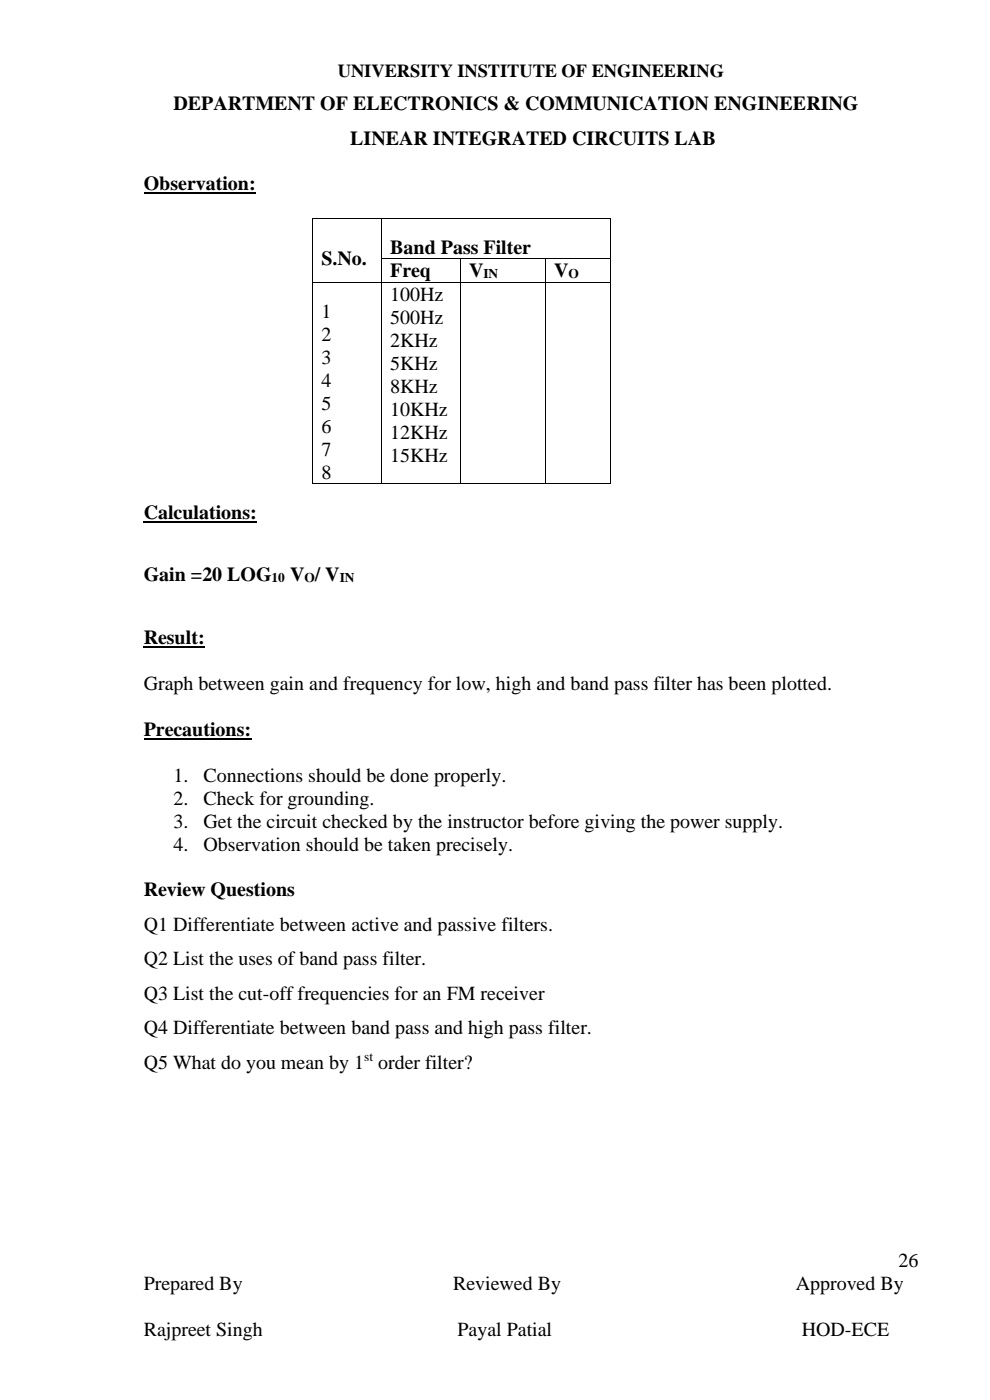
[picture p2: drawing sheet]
<svg xmlns="http://www.w3.org/2000/svg" width="210mm" height="297mm" viewBox="0 0 210 297" stroke-linecap="round" stroke-linejoin="round" font-family="sans-serif">
<defs><g id="words">
<g font-size="4.2">
<text x="36.8" y="23.3">DEPARTMENT OF ELECTRONICS &amp; COMMUNICATION ENGINEERING</text>
<text x="74.3" y="30.7">LINEAR INTEGRATED CIRCUITS LAB</text>
<text x="30.5" y="40.4">Observation:</text>
<text x="82.8" y="53.8">Band Pass Filter</text>
<text x="68.2" y="56.3">S.No.</text>
<text x="82.8" y="58.9">Freq</text>
<text x="99.5" y="58.9">V</text>
<text x="117.6" y="58.9">V</text>
<text x="82.8" y="63.9">100Hz</text>
<text x="68.2" y="67.4">1</text>
<text x="82.8" y="68.8">500Hz</text>
<text x="68.2" y="72.3">2</text>
<text x="68.2" y="77.2">3</text>
<text x="82.8" y="73.6">2KHz</text>
<text x="68.2" y="82">4</text>
<text x="82.8" y="78.5">5KHz</text>
<text x="82.8" y="83.4">8KHz</text>
<text x="68.2" y="86.9">5</text>
<text x="82.8" y="88.2">10KHz</text>
<text x="68.2" y="91.8">6</text>
<text x="82.8" y="93.1">12KHz</text>
<text x="68.2" y="96.7">7</text>
<text x="68.2" y="101.5">8</text>
<text x="82.8" y="98">15KHz</text>
<text x="30.5" y="110.1">Calculations:</text>
<text x="30.5" y="123.3">Gain =20 LOG</text>
<text x="61.5" y="123.3">V / V</text>
<text x="30.5" y="136.6">Result:</text>
<text x="30.5" y="146.4">Graph between gain and frequency for low, high and band pass filter has been plotted.</text>
<text x="30.5" y="156.1">Precautions:</text>
<text x="36.8" y="165.8">1.</text>
<text x="43.2" y="165.8">Connections should be done properly.</text>
<text x="36.8" y="170.7">2.</text>
<text x="43.2" y="170.7">Check for grounding.</text>
<text x="36.8" y="175.6">3.</text>
<text x="43.2" y="175.6">Get the circuit checked by the instructor before giving the power supply.</text>
<text x="36.8" y="180.4">4.</text>
<text x="43.2" y="180.4">Observation should be taken precisely.</text>
<text x="30.5" y="190.2">Review Questions</text>
<text x="30.5" y="197.5">Q1 Differentiate between active and passive filters.</text>
<text x="30.5" y="204.8">Q2 List the uses of band pass filter.</text>
<text x="30.5" y="212.1">Q3 List the cut-off frequencies for an FM receiver</text>
<text x="30.5" y="219.4">Q4 Differentiate between band pass and high pass filter.</text>
<text x="30.5" y="226.7">Q5 What do you mean by 1</text>
<text x="80.2" y="226.7">order filter?</text>
<text x="190.6" y="268.8">26</text>
<text x="30.5" y="273.7">Prepared By</text>
<text x="96.1" y="273.7">Reviewed By</text>
<text x="168.8" y="273.7">Approved By</text>
<text x="30.5" y="283.4">Rajpreet Singh</text>
<text x="97" y="283.4">Payal Patial</text>
<text x="170.1" y="283.4">HOD-ECE</text>
</g>
<text font-size="3.9" x="71.7" y="16.3">UNIVERSITY INSTITUTE OF ENGINEERING</text>
<g font-size="2.8">
<text x="102.6" y="59">IN</text>
<text x="120.6" y="59">O</text>
<text x="57.6" y="123.5">10</text>
<text x="64.6" y="123.5">O</text>
<text x="72.1" y="123.5">IN</text>
<text x="77.3" y="225.1">st</text>
</g>
</g></defs>
<path d="M30.5 41h23.7M30.5 110.8h24M30.5 137.3h12.9M30.5 156.8h22.8" fill="none" stroke="#000" stroke-width=".42"/>
<g fill="#000">
<path d="M66.2 46.2h.2v.2h-.2z" fill-rule="evenodd"/>
<path d="M66.2 46.2h.2v.2h-.2z" fill-rule="evenodd"/>
<path d="M66.2 54.7h.2v.2h-.2z" fill-rule="evenodd"/>
<path d="M66.2 59.8h.2v.2h-.2z" fill-rule="evenodd"/>
<path d="M80.8 46.2h.2v.2h-.2z" fill-rule="evenodd"/>
<path d="M80.8 54.7h.2v.2h-.2z" fill-rule="evenodd"/>
<path d="M80.8 59.8h.2v.2h-.2z" fill-rule="evenodd"/>
<path d="M97.5 54.7h.2v.2h-.2z" fill-rule="evenodd"/>
<path d="M97.5 59.8h.2v.2h-.2z" fill-rule="evenodd"/>
<path d="M115.6 54.7h.2v.2h-.2z" fill-rule="evenodd"/>
<path d="M115.6 59.8h.2v.2h-.2z" fill-rule="evenodd"/>
<path d="M129.4 46.2h.2v.2h-.2z" fill-rule="evenodd"/>
<path d="M129.4 46.2h.2v.2h-.2z" fill-rule="evenodd"/>
<path d="M129.4 54.7h.2v.2h-.2z" fill-rule="evenodd"/>
<path d="M129.4 59.8h.2v.2h-.2z" fill-rule="evenodd"/>
<path d="M66.2 102.5h.2v.1h-.2z" fill-rule="evenodd"/>
<path d="M66.2 102.5h.2v.1h-.2z" fill-rule="evenodd"/>
<path d="M80.8 102.5h.2v.1h-.2z" fill-rule="evenodd"/>
<path d="M97.5 102.5h.2v.1h-.2z" fill-rule="evenodd"/>
<path d="M115.6 102.5h.2v.1h-.2z" fill-rule="evenodd"/>
<path d="M129.4 102.5h.2v.1h-.2z" fill-rule="evenodd"/>
<path d="M129.4 102.5h.2v.1h-.2z" fill-rule="evenodd"/>
</g>
<g fill="none" stroke="#000" stroke-width=".21">
<path d="M66.3 46.4v8.3M66.3 54.9v4.9M66.3 60v42.5M66.4 46.3h14.4M66.4 59.9h14.4M80.9 46.4v8.3M80.9 54.9v4.9M80.9 60v42.5M81 46.3h48.4M81 54.8h16.5M81 59.9h16.5M97.6 54.9v4.9"/>
<path d="M97.6 60v42.5M97.7 54.8h17.9M97.7 59.9h17.9M115.7 54.9v4.9M115.7 60v42.5M115.8 54.8h13.6M115.8 59.9h13.6M129.5 46.4v8.3M129.5 54.9v4.9M129.5 60v42.5M66.4 102.5h14.4M81 102.5h16.5"/>
<path d="M97.7 102.5h17.9M115.8 102.5h13.6"/>
</g>
<use href="#words"/>
</svg>
